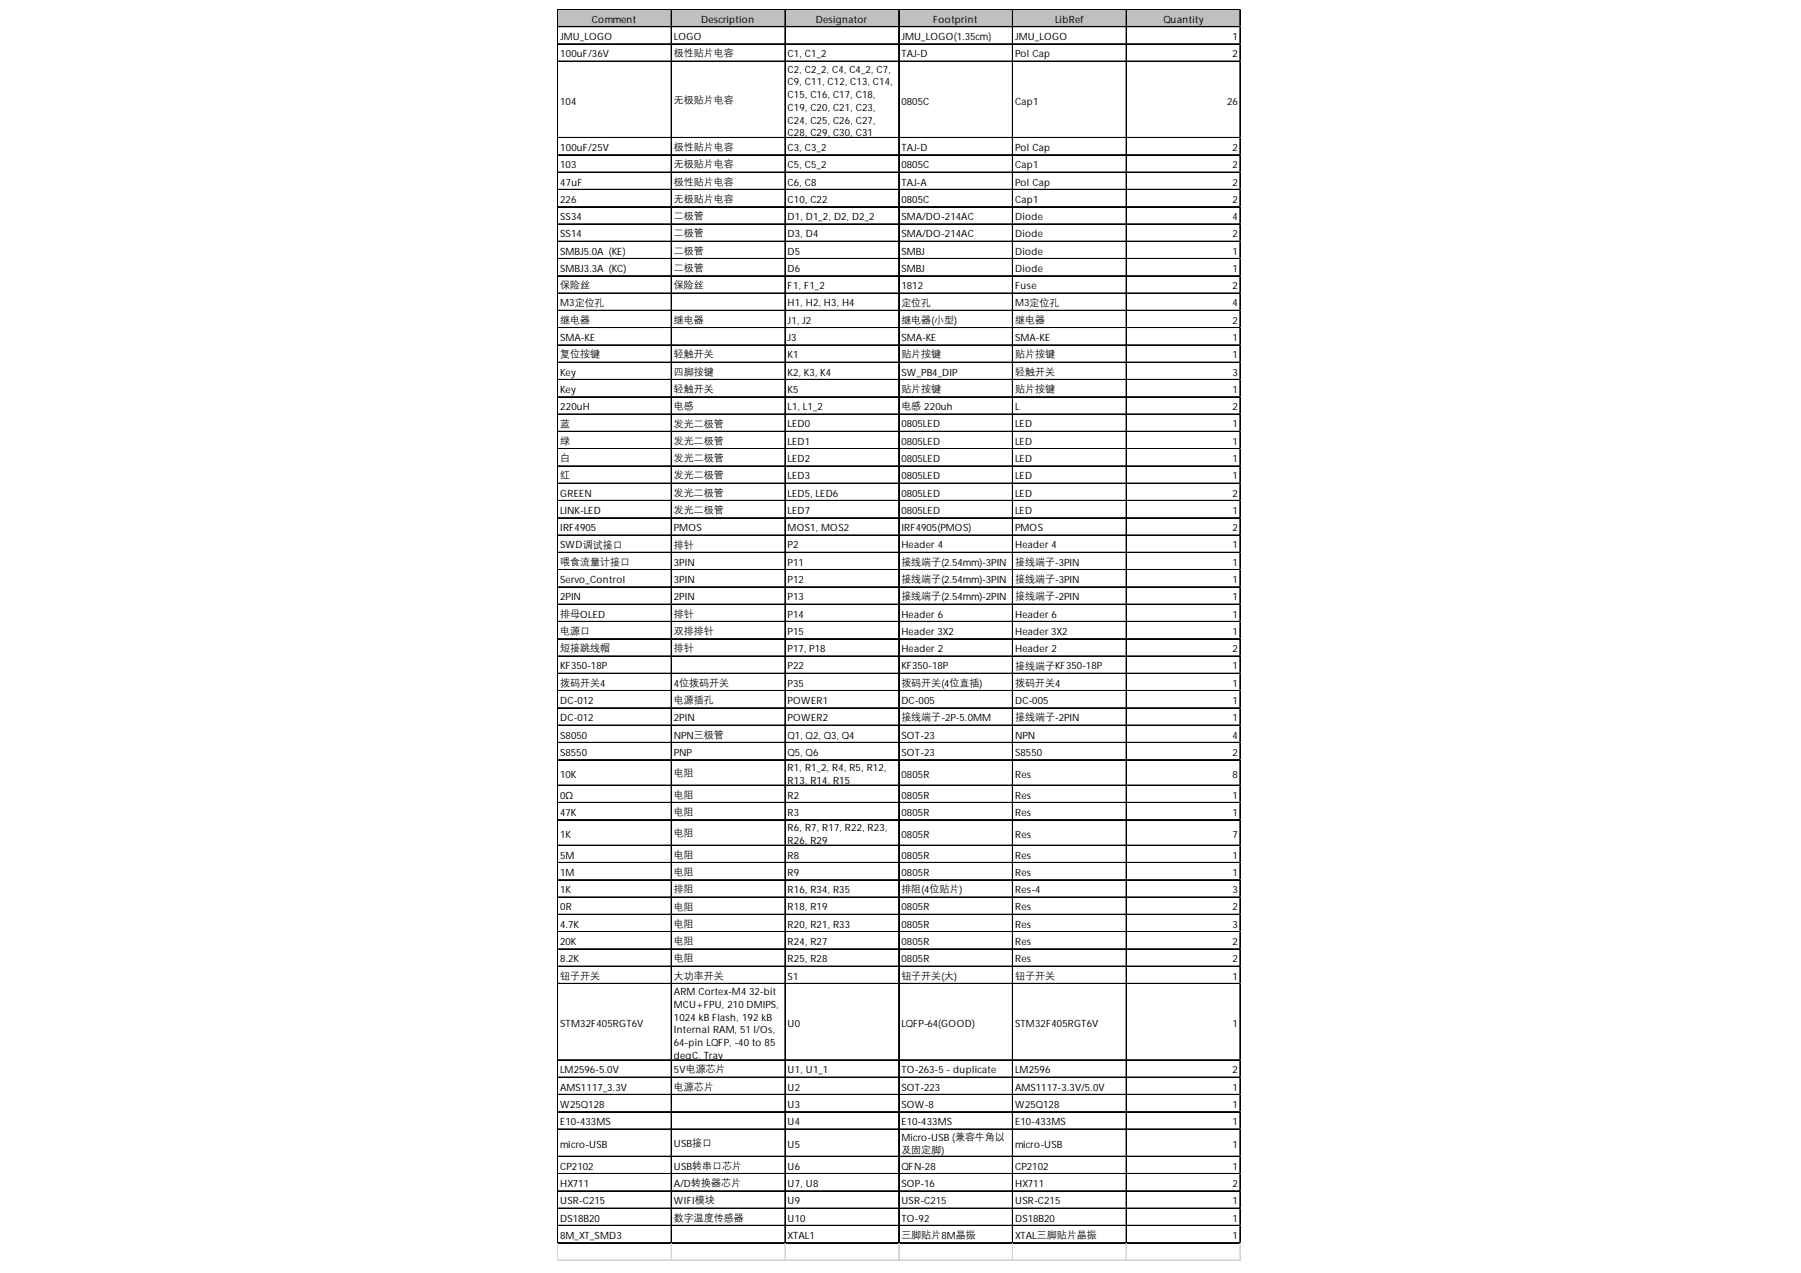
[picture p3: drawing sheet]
<svg xmlns="http://www.w3.org/2000/svg" width="297mm" height="210mm" viewBox="0 0 297 210" stroke-linecap="round" stroke-linejoin="round" font-family="sans-serif">
<defs><g id="words">
<g font-size="1.6">
<text x="97.6" y="3.7">Comment</text>
<text x="115.6" y="3.7">Description</text>
<text x="134.6" y="3.7">Designator</text>
<text x="153.9" y="3.7">Footprint</text>
<text x="174" y="3.7">LibRef</text>
<text x="191.9" y="3.7">Quantity</text>
<text x="92.4" y="6.6">JMU_LOGO</text>
<text x="92.4" y="9.4">100uF/36V</text>
<text x="111.1" y="6.6">LOGO</text>
<text x="111.1" y="9.3">极性贴片电容</text>
<text x="129.9" y="9.4">C1, C1_2</text>
<text x="129.9" y="12">C2, C2_2, C4, C4_2, C7,</text>
<text x="148.7" y="6.6">JMU_LOGO(1.35cm)</text>
<text x="148.7" y="9.4">TAJ-D</text>
<text x="167.4" y="6.6">JMU_LOGO</text>
<text x="167.4" y="9.4">Pol Cap</text>
<text x="203.3" y="6.6">1</text>
<text x="203.3" y="9.4">2</text>
<text x="92.4" y="17.2">104</text>
<text x="111.1" y="16.9">无极贴片电容</text>
<text x="129.9" y="14.1">C9, C11, C12, C13, C14,</text>
<text x="129.9" y="16.2">C15, C16, C17, C18,</text>
<text x="148.7" y="17.2">0805C</text>
<text x="167.4" y="17.2">Cap1</text>
<text x="202.4" y="17.2">26</text>
<text x="129.9" y="18.3">C19, C20, C21, C23,</text>
<text x="129.9" y="20.4">C24, C25, C26, C27,</text>
<text x="129.9" y="22.5">C28, C29, C30, C31</text>
<text x="92.4" y="24.9">100uF/25V</text>
<text x="92.4" y="27.7">103</text>
<text x="111.1" y="24.7">极性贴片电容</text>
<text x="111.1" y="27.6">无极贴片电容</text>
<text x="129.9" y="24.9">C3, C3_2</text>
<text x="129.9" y="27.7">C5, C5_2</text>
<text x="148.7" y="24.9">TAJ-D</text>
<text x="148.7" y="27.7">0805C</text>
<text x="167.4" y="24.9">Pol Cap</text>
<text x="167.4" y="27.7">Cap1</text>
<text x="203.3" y="24.9">2</text>
<text x="203.3" y="27.7">2</text>
<text x="92.4" y="30.6">47uF</text>
<text x="92.4" y="33.4">226</text>
<text x="111.1" y="30.4">极性贴片电容</text>
<text x="111.1" y="33.3">无极贴片电容</text>
<text x="129.9" y="30.6">C6, C8</text>
<text x="129.9" y="33.4">C10, C22</text>
<text x="148.7" y="30.6">TAJ-A</text>
<text x="148.7" y="33.4">0805C</text>
<text x="167.4" y="30.6">Pol Cap</text>
<text x="167.4" y="33.4">Cap1</text>
<text x="203.3" y="30.6">2</text>
<text x="203.3" y="33.4">2</text>
<text x="92.4" y="36.3">SS34</text>
<text x="92.4" y="39.1">SS14</text>
<text x="92.4" y="42">SMBJ5.0A (KE)</text>
<text x="111.1" y="36.1">二极管</text>
<text x="111.1" y="39">二极管</text>
<text x="111.1" y="41.8">二极管</text>
<text x="129.9" y="36.3">D1, D1_2, D2, D2_2</text>
<text x="129.9" y="39.1">D3, D4</text>
<text x="129.9" y="42">D5</text>
<text x="148.7" y="36.3">SMA/DO-214AC</text>
<text x="148.7" y="39.1">SMA/DO-214AC</text>
<text x="148.7" y="42">SMBJ</text>
<text x="167.4" y="36.3">Diode</text>
<text x="167.4" y="39.1">Diode</text>
<text x="167.4" y="42">Diode</text>
<text x="203.3" y="36.3">4</text>
<text x="203.3" y="39.1">2</text>
<text x="203.3" y="42">1</text>
<text x="92.4" y="44.8">SMBJ3.3A (KC)</text>
<text x="92.4" y="47.5">保险丝</text>
<text x="111.1" y="44.7">二极管</text>
<text x="111.1" y="47.5">保险丝</text>
<text x="129.9" y="44.8">D6</text>
<text x="129.9" y="47.7">F1, F1_2</text>
<text x="148.7" y="44.8">SMBJ</text>
<text x="148.7" y="47.7">1812</text>
<text x="167.4" y="44.8">Diode</text>
<text x="167.4" y="47.7">Fuse</text>
<text x="203.3" y="44.8">1</text>
<text x="203.3" y="47.7">2</text>
<text x="92.4" y="50.5">M3定位孔</text>
<text x="92.4" y="53.2">继电器</text>
<text x="111.1" y="53.2">继电器</text>
<text x="129.9" y="50.5">H1, H2, H3, H4</text>
<text x="129.9" y="53.4">J1, J2</text>
<text x="148.7" y="50.4">定位孔</text>
<text x="148.7" y="53.2">继电器(小型)</text>
<text x="167.4" y="50.5">M3定位孔</text>
<text x="167.4" y="53.2">继电器</text>
<text x="203.3" y="50.5">4</text>
<text x="203.3" y="53.4">2</text>
<text x="92.4" y="56.2">SMA-KE</text>
<text x="92.4" y="58.9">复位按键</text>
<text x="111.1" y="58.9">轻触开关</text>
<text x="129.9" y="56.2">J3</text>
<text x="129.9" y="59.1">K1</text>
<text x="148.7" y="56.2">SMA-KE</text>
<text x="148.7" y="58.9">贴片按键</text>
<text x="167.4" y="56.2">SMA-KE</text>
<text x="167.4" y="58.9">贴片按键</text>
<text x="203.3" y="56.2">1</text>
<text x="203.3" y="59.1">1</text>
<text x="92.4" y="61.9">Key</text>
<text x="92.4" y="64.8">Key</text>
<text x="111.1" y="61.8">四脚按键</text>
<text x="111.1" y="64.6">轻触开关</text>
<text x="129.9" y="61.9">K2, K3, K4</text>
<text x="129.9" y="64.8">K5</text>
<text x="148.7" y="61.9">SW_PB4_DIP</text>
<text x="148.7" y="64.6">贴片按键</text>
<text x="167.4" y="61.8">轻触开关</text>
<text x="167.4" y="64.6">贴片按键</text>
<text x="203.3" y="61.9">3</text>
<text x="203.3" y="64.8">1</text>
<text x="92.4" y="67.6">220uH</text>
<text x="92.4" y="70.3">蓝</text>
<text x="111.1" y="67.5">电感</text>
<text x="111.1" y="70.3">发光二极管</text>
<text x="129.9" y="67.6">L1, L1_2</text>
<text x="129.9" y="70.5">LED0</text>
<text x="148.7" y="67.5">电感 220uh</text>
<text x="148.7" y="70.5">0805LED</text>
<text x="167.4" y="67.6">L</text>
<text x="167.4" y="70.5">LED</text>
<text x="203.3" y="67.6">2</text>
<text x="203.3" y="70.5">1</text>
<text x="92.4" y="73.2">绿</text>
<text x="92.4" y="76">白</text>
<text x="111.1" y="73.2">发光二极管</text>
<text x="111.1" y="76">发光二极管</text>
<text x="129.9" y="73.3">LED1</text>
<text x="129.9" y="76.2">LED2</text>
<text x="148.7" y="73.3">0805LED</text>
<text x="148.7" y="76.2">0805LED</text>
<text x="167.4" y="73.3">LED</text>
<text x="167.4" y="76.2">LED</text>
<text x="203.3" y="73.3">1</text>
<text x="203.3" y="76.2">1</text>
<text x="92.4" y="78.9">红</text>
<text x="92.4" y="81.9">GREEN</text>
<text x="111.1" y="78.9">发光二极管</text>
<text x="111.1" y="81.7">发光二极管</text>
<text x="129.9" y="79">LED3</text>
<text x="129.9" y="81.9">LED5, LED6</text>
<text x="148.7" y="79">0805LED</text>
<text x="148.7" y="81.9">0805LED</text>
<text x="167.4" y="79">LED</text>
<text x="167.4" y="81.9">LED</text>
<text x="203.3" y="79">1</text>
<text x="203.3" y="81.9">2</text>
<text x="92.4" y="84.7">LINK-LED</text>
<text x="92.4" y="87.6">IRF4905</text>
<text x="111.1" y="84.6">发光二极管</text>
<text x="111.1" y="87.6">PMOS</text>
<text x="129.9" y="84.7">LED7</text>
<text x="129.9" y="87.6">MOS1, MOS2</text>
<text x="148.7" y="84.7">0805LED</text>
<text x="148.7" y="87.6">IRF4905(PMOS)</text>
<text x="167.4" y="84.7">LED</text>
<text x="167.4" y="87.6">PMOS</text>
<text x="203.3" y="84.7">1</text>
<text x="203.3" y="87.6">2</text>
<text x="92.4" y="90.4">SWD调试接口</text>
<text x="92.4" y="93.1">喂食流量计接口</text>
<text x="111.1" y="90.3">排针</text>
<text x="111.1" y="93.3">3PIN</text>
<text x="129.9" y="90.4">P2</text>
<text x="129.9" y="93.3">P11</text>
<text x="148.7" y="90.4">Header 4</text>
<text x="148.7" y="93.1">接线端子(2.54mm)-3PIN</text>
<text x="148.7" y="96">接线端子(2.54mm)-3PIN</text>
<text x="167.4" y="90.4">Header 4</text>
<text x="167.4" y="93.1">接线端子-3PIN</text>
<text x="167.4" y="96">接线端子-3PIN</text>
<text x="203.3" y="90.4">1</text>
<text x="203.3" y="93.3">1</text>
<text x="92.4" y="96.1">Servo_Control</text>
<text x="92.4" y="99">2PIN</text>
<text x="92.4" y="101.7">排母OLED</text>
<text x="111.1" y="96.1">3PIN</text>
<text x="111.1" y="99">2PIN</text>
<text x="111.1" y="101.7">排针</text>
<text x="129.9" y="96.1">P12</text>
<text x="129.9" y="99">P13</text>
<text x="129.9" y="101.8">P14</text>
<text x="148.7" y="98.8">接线端子(2.54mm)-2PIN</text>
<text x="148.7" y="101.8">Header 6</text>
<text x="167.4" y="98.8">接线端子-2PIN</text>
<text x="167.4" y="101.8">Header 6</text>
<text x="203.3" y="96.1">1</text>
<text x="203.3" y="99">1</text>
<text x="203.3" y="101.8">1</text>
<text x="92.4" y="104.5">电源口</text>
<text x="92.4" y="107.4">短接跳线帽</text>
<text x="111.1" y="104.5">双排排针</text>
<text x="111.1" y="107.4">排针</text>
<text x="129.9" y="104.7">P15</text>
<text x="129.9" y="107.5">P17, P18</text>
<text x="148.7" y="104.7">Header 3X2</text>
<text x="148.7" y="107.5">Header 2</text>
<text x="167.4" y="104.7">Header 3X2</text>
<text x="167.4" y="107.5">Header 2</text>
<text x="203.3" y="104.7">1</text>
<text x="203.3" y="107.5">2</text>
<text x="92.4" y="110.4">KF350-18P</text>
<text x="92.4" y="113.1">拨码开关4</text>
<text x="111.1" y="113.2">4位拨码开关</text>
<text x="129.9" y="110.4">P22</text>
<text x="129.9" y="113.2">P35</text>
<text x="148.7" y="110.4">KF350-18P</text>
<text x="148.7" y="113.1">拨码开关(4位直插)</text>
<text x="167.4" y="110.2">接线端子KF350-18P</text>
<text x="167.4" y="113.1">拨码开关4</text>
<text x="203.3" y="110.4">1</text>
<text x="203.3" y="113.2">1</text>
<text x="92.4" y="116.1">DC-012</text>
<text x="92.4" y="118.9">DC-012</text>
<text x="111.1" y="115.9">电源插孔</text>
<text x="111.1" y="118.9">2PIN</text>
<text x="129.9" y="116.1">POWER1</text>
<text x="129.9" y="118.9">POWER2</text>
<text x="148.7" y="116.1">DC-005</text>
<text x="148.7" y="118.8">接线端子-2P-5.0MM</text>
<text x="167.4" y="116.1">DC-005</text>
<text x="167.4" y="118.8">接线端子-2PIN</text>
<text x="203.3" y="116.1">1</text>
<text x="203.3" y="118.9">1</text>
<text x="92.4" y="121.8">S8050</text>
<text x="92.4" y="124.6">S8550</text>
<text x="111.1" y="121.8">NPN三极管</text>
<text x="111.1" y="124.6">PNP</text>
<text x="129.9" y="121.8">Q1, Q2, Q3, Q4</text>
<text x="129.9" y="124.6">Q5, Q6</text>
<text x="148.7" y="121.8">SOT-23</text>
<text x="148.7" y="124.6">SOT-23</text>
<text x="167.4" y="121.8">NPN</text>
<text x="167.4" y="124.6">S8550</text>
<text x="203.3" y="121.8">4</text>
<text x="203.3" y="124.6">2</text>
<text x="92.4" y="128.2">10K</text>
<text x="92.4" y="131.7">0Ω</text>
<text x="111.1" y="127.9">电阻</text>
<text x="111.1" y="131.5">电阻</text>
<text x="129.9" y="127.2">R1, R1_2, R4, R5, R12,</text>
<text x="129.9" y="129.3">R13, R14, R15</text>
<text x="129.9" y="131.7">R2</text>
<text x="148.7" y="128.2">0805R</text>
<text x="148.7" y="131.7">0805R</text>
<text x="167.4" y="128.2">Res</text>
<text x="167.4" y="131.7">Res</text>
<text x="203.3" y="128.2">8</text>
<text x="203.3" y="131.7">1</text>
<text x="92.4" y="134.5">47K</text>
<text x="111.1" y="134.4">电阻</text>
<text x="111.1" y="137.8">电阻</text>
<text x="129.9" y="134.5">R3</text>
<text x="129.9" y="137.1">R6, R7, R17, R22, R23,</text>
<text x="148.7" y="134.5">0805R</text>
<text x="167.4" y="134.5">Res</text>
<text x="203.3" y="134.5">1</text>
<text x="92.4" y="138.1">1K</text>
<text x="92.4" y="141.6">5M</text>
<text x="111.1" y="141.4">电阻</text>
<text x="129.9" y="139.2">R26, R29</text>
<text x="129.9" y="141.6">R8</text>
<text x="148.7" y="138.1">0805R</text>
<text x="148.7" y="141.6">0805R</text>
<text x="167.4" y="138.1">Res</text>
<text x="167.4" y="141.6">Res</text>
<text x="203.3" y="138.1">7</text>
<text x="203.3" y="141.6">1</text>
<text x="92.4" y="144.4">1M</text>
<text x="92.4" y="147.3">1K</text>
<text x="111.1" y="144.3">电阻</text>
<text x="111.1" y="147.1">排阻</text>
<text x="111.1" y="150">电阻</text>
<text x="129.9" y="144.4">R9</text>
<text x="129.9" y="147.3">R16, R34, R35</text>
<text x="148.7" y="144.4">0805R</text>
<text x="148.7" y="147.1">排阻(4位贴片)</text>
<text x="167.4" y="144.4">Res</text>
<text x="167.4" y="147.3">Res-4</text>
<text x="203.3" y="144.4">1</text>
<text x="203.3" y="147.3">3</text>
<text x="92.4" y="150.1">0R</text>
<text x="92.4" y="153">4.7K</text>
<text x="92.4" y="155.8">20K</text>
<text x="111.1" y="152.8">电阻</text>
<text x="111.1" y="155.7">电阻</text>
<text x="129.9" y="150.1">R18, R19</text>
<text x="129.9" y="153">R20, R21, R33</text>
<text x="129.9" y="155.8">R24, R27</text>
<text x="148.7" y="150.1">0805R</text>
<text x="148.7" y="153">0805R</text>
<text x="148.7" y="155.8">0805R</text>
<text x="167.4" y="150.1">Res</text>
<text x="167.4" y="153">Res</text>
<text x="167.4" y="155.8">Res</text>
<text x="203.3" y="150.1">2</text>
<text x="203.3" y="153">3</text>
<text x="203.3" y="155.8">2</text>
<text x="92.4" y="158.7">8.2K</text>
<text x="92.4" y="161.4">钮子开关</text>
<text x="111.1" y="158.5">电阻</text>
<text x="111.1" y="161.4">大功率开关</text>
<text x="129.9" y="158.7">R25, R28</text>
<text x="129.9" y="161.5">S1</text>
<text x="148.7" y="158.7">0805R</text>
<text x="148.7" y="161.4">钮子开关(大)</text>
<text x="167.4" y="158.7">Res</text>
<text x="167.4" y="161.4">钮子开关</text>
<text x="203.3" y="158.7">2</text>
<text x="203.3" y="161.5">1</text>
<text x="111.1" y="164.1">ARM Cortex-M4 32-bit</text>
<text x="111.1" y="166.2">MCU+FPU, 210 DMIPS,</text>
<text x="92.4" y="169.3">STM32F405RGT6V</text>
<text x="111.1" y="168.3">1024 kB Flash, 192 kB</text>
<text x="111.1" y="170.4">Internal RAM, 51 I/Os,</text>
<text x="111.1" y="172.5">64-pin LQFP, -40 to 85</text>
<text x="129.9" y="169.3">U0</text>
<text x="148.7" y="169.3">LQFP-64(GOOD)</text>
<text x="167.4" y="169.3">STM32F405RGT6V</text>
<text x="203.3" y="169.3">1</text>
<text x="92.4" y="177">LM2596-5.0V</text>
<text x="92.4" y="179.8">AMS1117_3.3V</text>
<text x="111.1" y="174.6">degC, Tray</text>
<text x="111.1" y="177">5V电源芯片</text>
<text x="111.1" y="179.7">电源芯片</text>
<text x="129.9" y="177">U1, U1_1</text>
<text x="129.9" y="179.8">U2</text>
<text x="148.7" y="177">TO-263-5 - duplicate</text>
<text x="148.7" y="179.8">SOT-223</text>
<text x="167.4" y="177">LM2596</text>
<text x="167.4" y="179.8">AMS1117-3.3V/5.0V</text>
<text x="203.3" y="177">2</text>
<text x="203.3" y="179.8">1</text>
<text x="92.4" y="182.7">W25Q128</text>
<text x="92.4" y="185.5">E10-433MS</text>
<text x="129.9" y="182.7">U3</text>
<text x="129.9" y="185.5">U4</text>
<text x="148.7" y="182.7">SOW-8</text>
<text x="148.7" y="185.5">E10-433MS</text>
<text x="167.4" y="182.7">W25Q128</text>
<text x="167.4" y="185.5">E10-433MS</text>
<text x="203.3" y="182.7">1</text>
<text x="203.3" y="185.5">1</text>
<text x="92.4" y="189.3">micro-USB</text>
<text x="111.1" y="189.1">USB接口</text>
<text x="129.9" y="189.3">U5</text>
<text x="148.7" y="188.1">Micro-USB (兼容牛角以</text>
<text x="148.7" y="190.2">及固定脚)</text>
<text x="167.4" y="189.3">micro-USB</text>
<text x="203.3" y="189.3">1</text>
<text x="92.4" y="192.9">CP2102</text>
<text x="92.4" y="195.7">HX711</text>
<text x="111.1" y="192.9">USB转串口芯片</text>
<text x="111.1" y="195.7">A/D转换器芯片</text>
<text x="129.9" y="192.9">U6</text>
<text x="129.9" y="195.7">U7, U8</text>
<text x="148.7" y="192.9">QFN-28</text>
<text x="148.7" y="195.7">SOP-16</text>
<text x="167.4" y="192.9">CP2102</text>
<text x="167.4" y="195.7">HX711</text>
<text x="203.3" y="192.9">1</text>
<text x="203.3" y="195.7">2</text>
<text x="92.4" y="198.6">USR-C215</text>
<text x="92.4" y="201.4">DS18B20</text>
<text x="111.1" y="198.6">WIFI模块</text>
<text x="111.1" y="201.3">数字温度传感器</text>
<text x="129.9" y="198.6">U9</text>
<text x="129.9" y="201.4">U10</text>
<text x="148.7" y="198.6">USR-C215</text>
<text x="148.7" y="201.4">TO-92</text>
<text x="167.4" y="198.6">USR-C215</text>
<text x="167.4" y="201.4">DS18B20</text>
<text x="203.3" y="198.6">1</text>
<text x="203.3" y="201.4">1</text>
<text x="92.4" y="204.3">8M_XT_SMD3</text>
<text x="129.9" y="204.3">XTAL1</text>
<text x="148.7" y="204.1">三脚贴片8M晶振</text>
<text x="167.4" y="204.3">XTAL三脚贴片晶振</text>
<text x="203.3" y="204.3">1</text>
</g>
</g></defs>
<path d="M92 1.6h112.6v2.9h-112.6z" fill="#c0c0c0"/>
<g fill="none" stroke="#000" stroke-width=".16">
<path d="M91.9 1.5v203.5M92 1.5v203.5M92.1 1.5h112.5M92.1 1.6h112.5M92.1 4.4h112.5M92.1 7.2h112.5M92.1 7.3h112.5M92.1 10.1h112.5M110.7 1.7v203.3M110.8 1.7v203.3M129.5 1.7v203.3M148.2 1.7v203.3"/>
<path d="M148.3 1.7v203.3M167 1.7v203.3M185.7 1.7v203.3M185.8 1.7v203.3M204.5 1.7v203.3M92.1 22.7h112.5M92.1 25.5h112.5M92.1 25.6h112.5M92.1 28.4h112.5M92.1 31.2h112.5M92.1 31.3h112.5M92.1 34.1h112.5"/>
<path d="M92.1 36.9h112.5M92.1 37h112.5M92.1 39.8h112.5M92.1 42.6h112.5M92.1 42.7h112.5M92.1 45.5h112.5M92.1 48.3h112.5M92.1 48.4h112.5M92.1 51.2h112.5M92.1 54h112.5M92.1 54.1h112.5M92.1 56.9h112.5"/>
<path d="M92.1 59.7h112.5M92.1 59.8h112.5M92.1 62.6h112.5M92.1 65.4h112.5M92.1 65.5h112.5M92.1 68.3h112.5M92.1 71.1h112.5M92.1 71.2h112.5M92.1 74h112.5M92.1 76.8h112.5M92.1 76.9h112.5M92.1 79.7h112.5"/>
<path d="M92.1 82.5h112.5M92.1 82.6h112.5M92.1 85.4h112.5M92.1 88.2h112.5M92.1 88.3h112.5M92.1 91.1h112.5M92.1 93.9h112.5M92.1 94h112.5M92.1 96.7h112.5M92.1 96.8h112.5M92.1 99.6h112.5M92.1 99.7h112.5"/>
<path d="M92.1 102.4h112.5M92.1 102.5h112.5M92.1 105.3h112.5M92.1 105.4h112.5M92.1 108.1h112.5M92.1 108.2h112.5M92.1 111h112.5M92.1 111.1h112.5M92.1 113.8h112.5M92.1 113.9h112.5M92.1 116.7h112.5M92.1 116.8h112.5"/>
<path d="M92.1 119.5h112.5M92.1 119.6h112.5M92.1 122.4h112.5M92.1 122.5h112.5M92.1 125.2h112.5M92.1 125.3h112.5M92.1 129.4h112.5M92.1 129.5h112.5M92.1 132.3h112.5M92.1 132.4h112.5M92.1 135.1h112.5M92.1 135.2h112.5"/>
<path d="M92.1 139.3h112.5M92.1 139.4h112.5M92.1 142.2h112.5M92.1 142.3h112.5M92.1 145h112.5M92.1 145.1h112.5M92.1 147.9h112.5M92.1 148h112.5M92.1 150.7h112.5M92.1 150.8h112.5M92.1 153.6h112.5M92.1 153.7h112.5"/>
<path d="M92.1 156.4h112.5M92.1 156.5h112.5M92.1 159.3h112.5M92.1 159.4h112.5M92.1 162.1h112.5M92.1 162.2h112.5M92.1 174.7h112.5M92.1 174.8h112.5M92.1 177.6h112.5M92.1 177.7h112.5M92.1 180.4h112.5M92.1 180.5h112.5"/>
<path d="M92.1 183.3h112.5M92.1 183.4h112.5M92.1 186.1h112.5M92.1 186.2h112.5M92.1 190.6h112.5M92.1 190.7h112.5M92.1 193.5h112.5M92.1 193.6h112.5M92.1 196.3h112.5M92.1 196.4h112.5M92.1 199.2h112.5M92.1 199.3h112.5"/>
<path d="M92.1 202h112.5M92.1 202.1h112.5M92.1 204.9h112.5M92.1 205h112.5"/>
</g>
<g fill="none" stroke="#d4d4d4" stroke-width=".16">
<path d="M91.9 205v2.9M91.9 207.7h112.7M91.9 207.8h112.7M92 205v2.9M110.7 205v2.9M110.8 205v2.9M129.5 205v2.9M148.2 205v2.9M148.3 205v2.9M167 205v2.9M185.7 205v2.9M185.8 205v2.9"/>
<path d="M204.5 205v2.9"/>
</g>
<use href="#words"/>
</svg>
